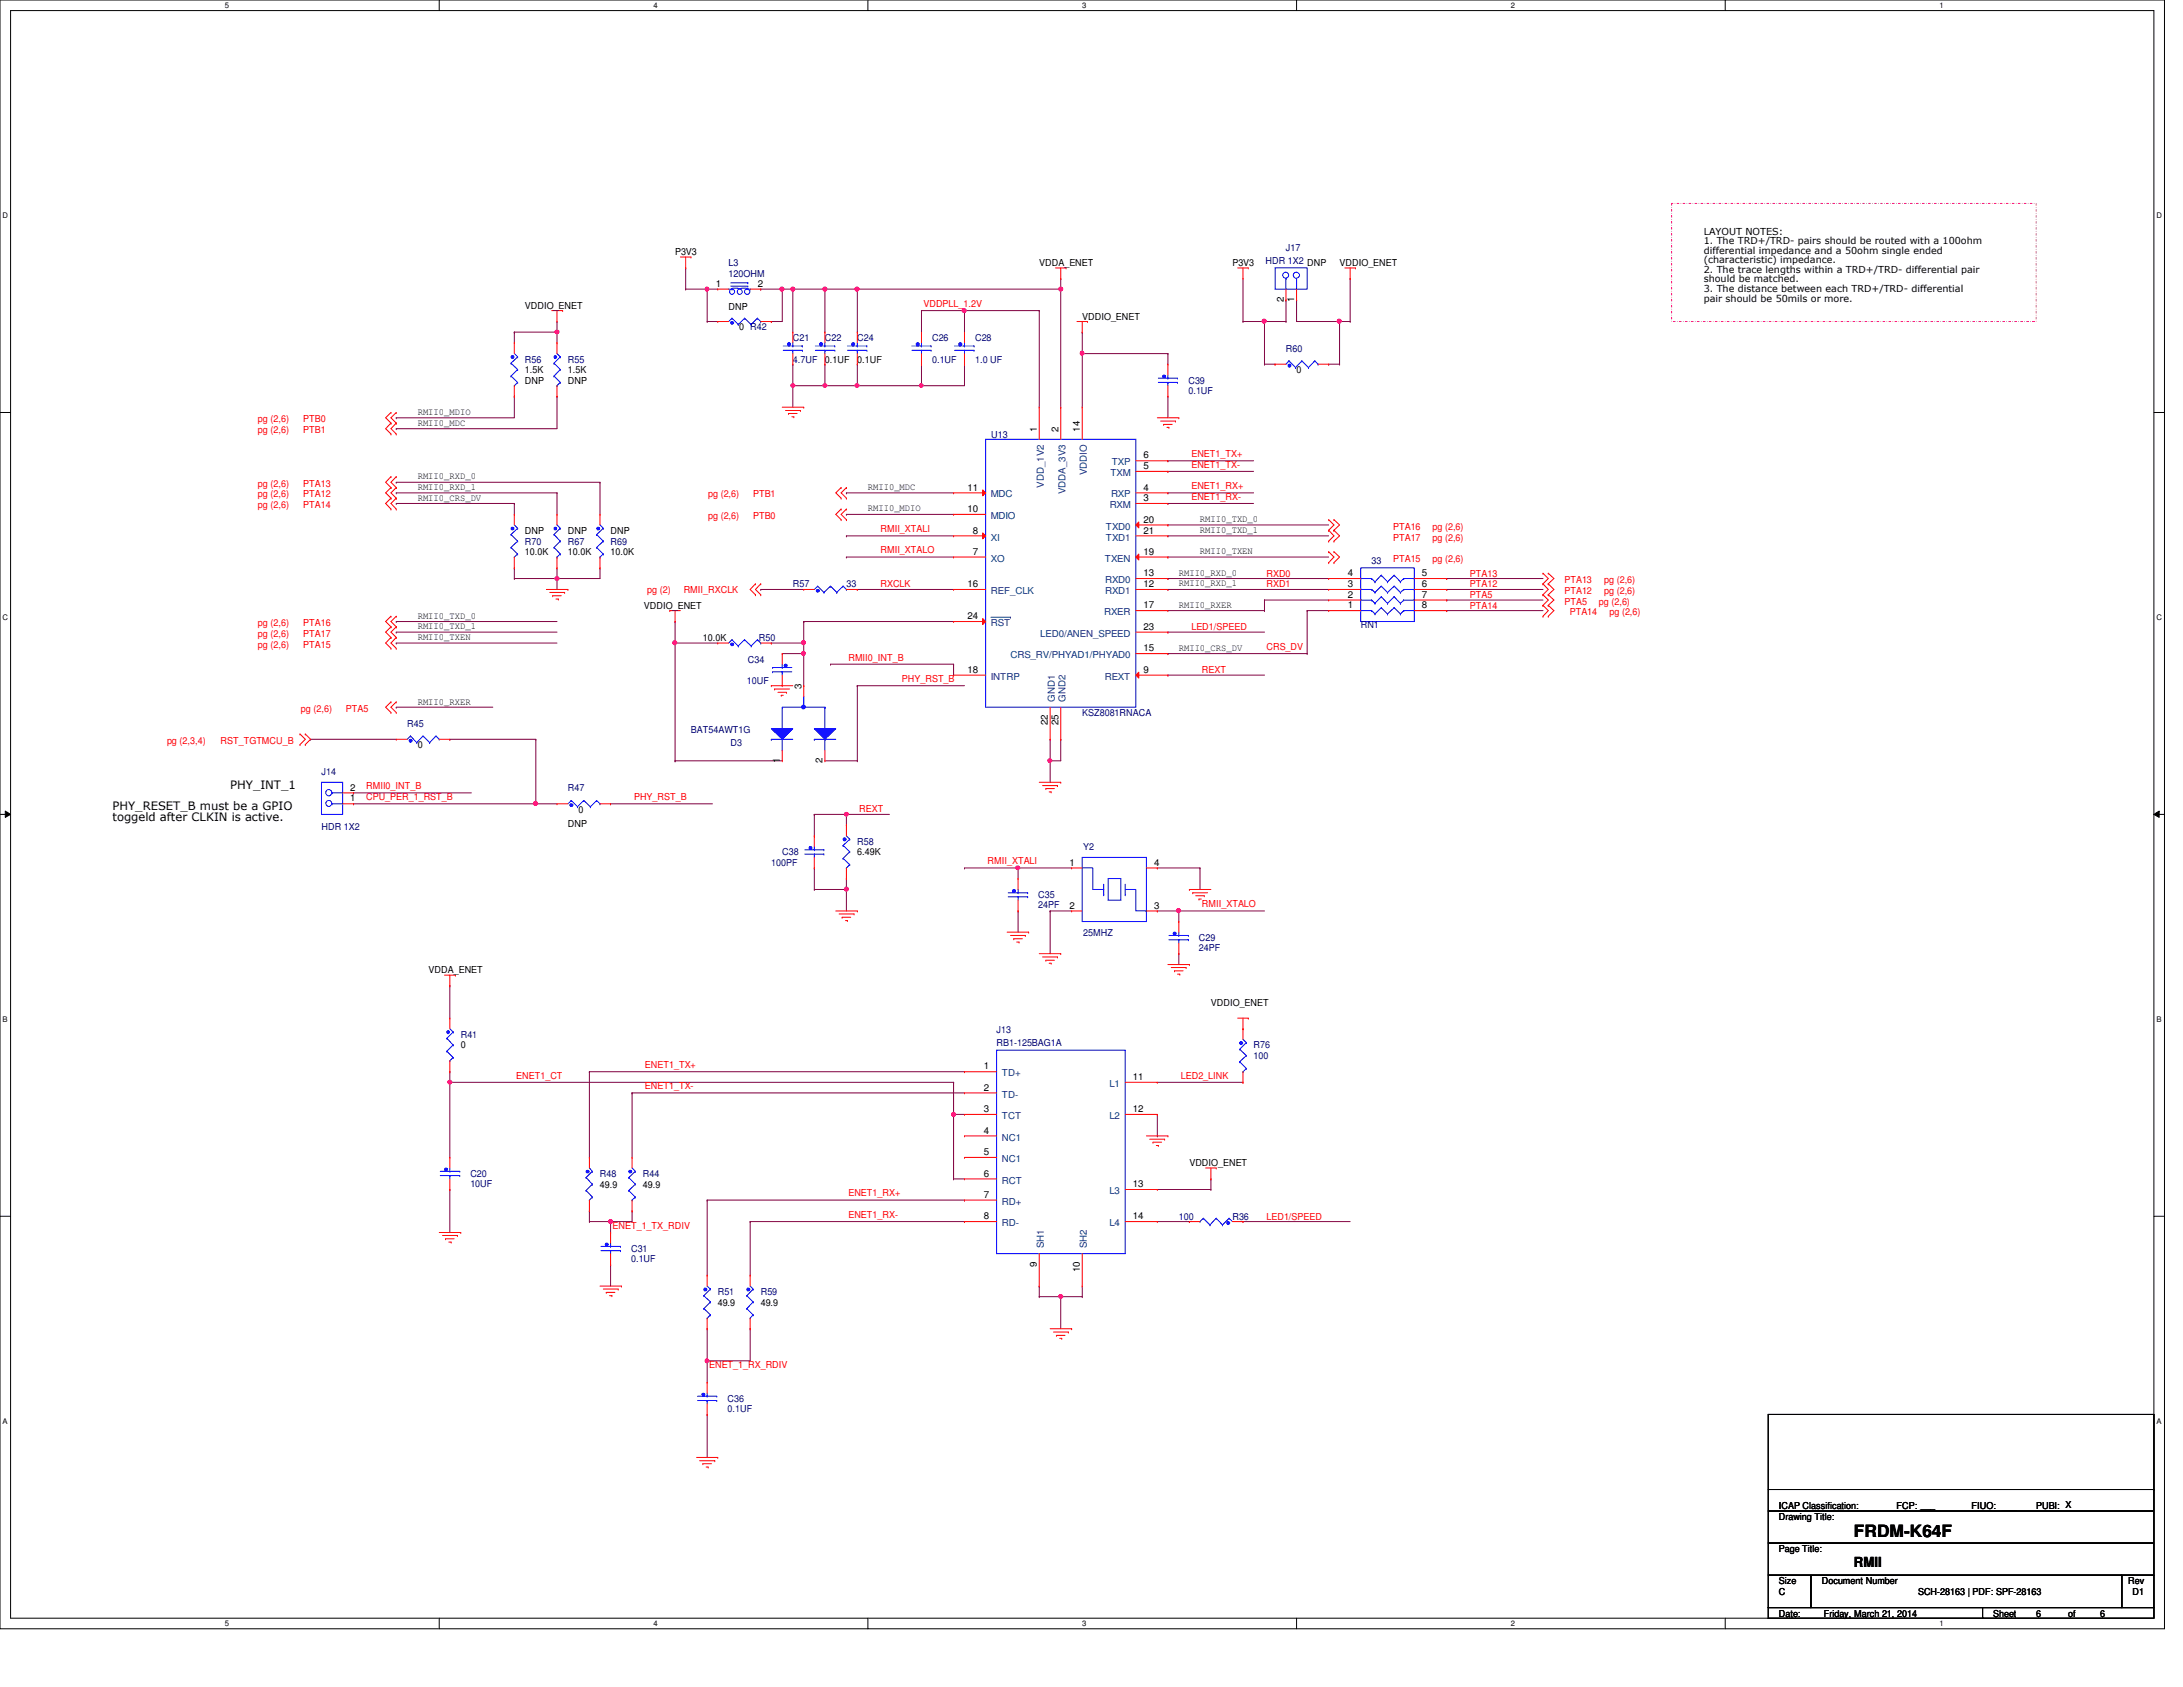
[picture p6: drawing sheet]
<svg xmlns="http://www.w3.org/2000/svg" width="279mm" height="216mm" viewBox="0 0 279 216" stroke-linecap="round" stroke-linejoin="round" font-family="sans-serif">
<defs><g id="words">
<text font-size="2.2" x="237.3" y="196.8">FRDM-K64F</text>
<text font-size="1.8" x="237.3" y="200.5">RMII</text>
<g font-size="1.5">
<text x="29.5" y="100.9">PHY_INT_1</text>
<text x="14.4" y="103.6">PHY_RESET_B must be a GPIO</text>
<text x="14.4" y="105.1">toggeld after CLKIN is active.</text>
</g>
<g font-size="1.2">
<text x="86.4" y="32.7">P3V3</text>
<text x="133" y="34">VDDA_ENET</text>
<text x="157.7" y="34">P3V3</text>
<text x="171.4" y="34">VDDIO_ENET</text>
<text x="218.1" y="30">LAYOUT NOTES:</text>
<text x="218.1" y="31.2">1. The TRD+/TRD- pairs should be routed with a 100ohm</text>
<text x="218.1" y="32.5">differential impedance and a 50ohm single ended</text>
<text x="218.1" y="33.7">(characteristic) impedance.</text>
<text x="218.1" y="34.9">2. The trace lengths within a TRD+/TRD- differential pair</text>
<text x="67.2" y="39.5">VDDIO_ENET</text>
<text x="91.6" y="36.7">1</text>
<text x="93.3" y="39.7">DNP</text>
<text x="97" y="36.7">2</text>
<text x="138.5" y="40.9">VDDIO_ENET</text>
<text x="164.3" y="38.7" transform="rotate(-90 164.3 38.7)">2</text>
<text x="165.7" y="38.7" transform="rotate(-90 165.7 38.7)">1</text>
<text x="218.1" y="36.2">should be matched.</text>
<text x="218.1" y="37.4">3. The distance between each TRD+/TRD- differential</text>
<text x="218.1" y="38.6">pair should be 50mils or more.</text>
<text x="67.2" y="47.8">1.5K</text>
<text x="72.7" y="47.8">1.5K</text>
<text x="94.6" y="42.3">0 R42</text>
<text x="105.6" y="46.4">0.1UF</text>
<text x="109.7" y="46.4">0.1UF</text>
<text x="165.9" y="47.8">0</text>
<text x="53.5" y="53.1">RMII0_MDIO</text>
<text x="67.2" y="49.1">DNP</text>
<text x="72.7" y="49.1">DNP</text>
<text x="53.5" y="54.5">RMII0_MDC</text>
<text x="132.7" y="55.2" transform="rotate(-90 132.7 55.2)">1</text>
<text x="135.5" y="55.2" transform="rotate(-90 135.5 55.2)">2</text>
<text x="138.2" y="55.2" transform="rotate(-90 138.2 55.2)">14</text>
<text x="146.3" y="58.7">6</text>
<text x="53.5" y="62.7">RMII0_RXD_1</text>
<text x="53.5" y="61.3">RMII0_RXD_0</text>
<text x="53.5" y="64.1">RMII0_CRS_DV</text>
<text x="111.1" y="65.4">RMII0_MDIO</text>
<text x="111.1" y="62.7">RMII0_MDC</text>
<text x="123.8" y="65.5">10</text>
<text x="123.8" y="62.8">11</text>
<text x="146.3" y="64.1">3</text>
<text x="146.3" y="62.8">4</text>
<text x="146.3" y="60">5</text>
<text x="67.2" y="71.1">10.0K</text>
<text x="67.2" y="68.3">DNP</text>
<text x="72.7" y="71.1">10.0K</text>
<text x="72.7" y="68.3">DNP</text>
<text x="78.1" y="71.1">10.0K</text>
<text x="78.1" y="68.3">DNP</text>
<text x="124.5" y="71">7</text>
<text x="124.5" y="68.3">8</text>
<text x="146.3" y="71">19</text>
<text x="146.3" y="66.9">20</text>
<text x="146.3" y="68.3">21</text>
<text x="153.6" y="66.8">RMII0_TXD_0</text>
<text x="153.6" y="68.2">RMII0_TXD_1</text>
<text x="153.6" y="71">RMII0_TXEN</text>
<text x="82.4" y="77.9">VDDIO_ENET</text>
<text x="123.8" y="75.1">16</text>
<text x="146.3" y="75.1">12</text>
<text x="146.3" y="73.7">13</text>
<text x="146.3" y="77.9">17</text>
<text x="150.9" y="73.7">RMII0_RXD_0</text>
<text x="150.9" y="75.1">RMII0_RXD_1</text>
<text x="150.9" y="77.8">RMII0_RXER</text>
<text x="172.5" y="77.9">1</text>
<text x="172.5" y="76.5">2</text>
<text x="172.5" y="75.1">3</text>
<text x="172.5" y="73.7">4</text>
<text x="182" y="73.7">5</text>
<text x="182" y="75.1">6</text>
<text x="182" y="76.5">7</text>
<text x="182" y="77.9">8</text>
<text x="53.5" y="79.2">RMII0_TXD_0</text>
<text x="53.5" y="80.6">RMII0_TXD_1</text>
<text x="53.5" y="81.9">RMII0_TXEN</text>
<text x="90" y="82">10.0K</text>
<text x="123.8" y="79.2">24</text>
<text x="146.3" y="83.4">15</text>
<text x="146.3" y="80.6">23</text>
<text x="150.9" y="83.3">RMII0_CRS_DV</text>
<text x="102.6" y="88.2" transform="rotate(-90 102.6 88.2)">3</text>
<text x="123.8" y="86.1">18</text>
<text x="146.3" y="86.1">9</text>
<text x="53.5" y="90.2">RMII0_RXER</text>
<text x="53.5" y="95.8">0</text>
<text x="134.1" y="92.8" transform="rotate(-90 134.1 92.8)">22</text>
<text x="135.5" y="92.8" transform="rotate(-90 135.5 92.8)">25</text>
<text x="44.8" y="101.2">2</text>
<text x="99.8" y="97.7" transform="rotate(-90 99.8 97.7)">1</text>
<text x="105.3" y="97.7" transform="rotate(-90 105.3 97.7)">2</text>
<text x="44.8" y="102.6">1</text>
<text x="72.7" y="105.8">DNP</text>
<text x="74" y="104">0</text>
<text x="109.7" y="109.5">6.49K</text>
<text x="136.9" y="110.8">1</text>
<text x="147.7" y="110.8">4</text>
<text x="136.9" y="116.3">2</text>
<text x="147.7" y="116.3">3</text>
<text x="54.9" y="124.6">VDDA_ENET</text>
<text x="155" y="128.7">VDDIO_ENET</text>
<text x="59" y="134.2">0</text>
<text x="125.9" y="136.9">1</text>
<text x="125.9" y="139.6">2</text>
<text x="125.9" y="142.3">3</text>
<text x="145" y="138.2">11</text>
<text x="145" y="142.3">12</text>
<text x="125.9" y="145.1">4</text>
<text x="125.9" y="147.8">5</text>
<text x="152.2" y="149.3">VDDIO_ENET</text>
<text x="76.8" y="152">49.9</text>
<text x="82.3" y="152">49.9</text>
<text x="125.9" y="150.6">6</text>
<text x="125.9" y="153.3">7</text>
<text x="145" y="151.9">13</text>
<text x="125.9" y="156">8</text>
<text x="145" y="156">14</text>
<text x="91.9" y="167.1">49.9</text>
<text x="97.4" y="167.1">49.9</text>
<text x="132.7" y="162.1" transform="rotate(-90 132.7 162.1)">9</text>
<text x="138.2" y="162.8" transform="rotate(-90 138.2 162.8)">10</text>
<text x="227.7" y="194.5">Drawing Title:</text>
<text x="227.7" y="193.2">ICAP Classification:</text>
<text x="242.7" y="193.2">FCP: ___</text>
<text x="252.3" y="193.2">FIUO: ___</text>
<text x="260.6" y="193.2">PUBI: X</text>
<text x="227.7" y="202.7">Size</text>
<text x="227.7" y="198.6">Page Title:</text>
<text x="233.2" y="202.7">Document Number</text>
<text x="272.4" y="202.7">Rev</text>
<text x="227.7" y="206.9">Date:</text>
<text x="227.7" y="204.1">C</text>
<text x="233.4" y="206.9">Friday, March 21, 2014</text>
<text x="245.5" y="204.1">SCH-28163 | PDF: SPF-28163</text>
<text x="255.1" y="206.9">Sheet</text>
<text x="260.6" y="206.9">6</text>
<text x="264.7" y="206.9">of</text>
<text x="268.8" y="206.9">6</text>
<text x="272.9" y="204.1">D1</text>
</g>
<g font-size="1.2" fill="#000080">
<text x="93.3" y="34">L3</text>
<text x="93.3" y="35.4">120OHM</text>
<text x="162" y="33.8">HDR 1X2 DNP</text>
<text x="164.6" y="32.1">J17</text>
<text x="67.2" y="46.4">R56</text>
<text x="72.7" y="46.4">R55</text>
<text x="101.5" y="43.6">C21</text>
<text x="101.5" y="46.4">4.7UF</text>
<text x="105.6" y="43.6">C22</text>
<text x="109.7" y="43.6">C24</text>
<text x="119.3" y="43.6">C26</text>
<text x="119.3" y="46.4">0.1UF</text>
<text x="124.8" y="43.6">C28</text>
<text x="124.8" y="46.4">1.0 UF</text>
<text x="164.6" y="45">R60</text>
<text x="152.1" y="49.1">C39</text>
<text x="152.1" y="50.4">0.1UF</text>
<text x="126.9" y="56">U13</text>
<text x="67.2" y="69.7">R70</text>
<text x="72.7" y="69.7">R67</text>
<text x="78.1" y="69.7">R69</text>
<text x="101.5" y="75.2">R57</text>
<text x="108.3" y="75.2">33</text>
<text x="175.6" y="72.2">33</text>
<text x="97.1" y="82">R50</text>
<text x="174.2" y="80.4">RN1</text>
<text x="95.6" y="87.5">10UF</text>
<text x="95.7" y="84.8">C34</text>
<text x="52.1" y="93">R45</text>
<text x="88.4" y="93.9">BAT54AWT1G</text>
<text x="93.5" y="95.5">D3</text>
<text x="138.5" y="91.7">KSZ8081RNACA</text>
<text x="41.1" y="99.2">J14</text>
<text x="72.7" y="101.3">R47</text>
<text x="41.1" y="106.2">HDR 1X2</text>
<text x="98.7" y="110.9">100PF</text>
<text x="100.1" y="109.5">C38</text>
<text x="109.7" y="108.1">R58</text>
<text x="138.6" y="108.8">Y2</text>
<text x="132.9" y="115">C35</text>
<text x="132.9" y="116.2">24PF</text>
<text x="138.6" y="119.8">25MHZ</text>
<text x="153.5" y="120.4">C29</text>
<text x="153.5" y="121.7">24PF</text>
<text x="59" y="132.8">R41</text>
<text x="127.6" y="132.2">J13</text>
<text x="127.6" y="133.9">RB1-125BAG1A</text>
<text x="160.4" y="134.2">R76</text>
<text x="160.4" y="135.6">100</text>
<text x="60.2" y="150.6">C20</text>
<text x="60.2" y="151.8">10UF</text>
<text x="76.8" y="150.6">R48</text>
<text x="82.3" y="150.6">R44</text>
<text x="80.8" y="160.2">C31</text>
<text x="80.8" y="161.5">0.1UF</text>
<text x="150.9" y="156.1">100</text>
<text x="157.7" y="156.1">R36</text>
<text x="91.9" y="165.7">R51</text>
<text x="97.4" y="165.7">R59</text>
<text x="93.1" y="179.5">C36</text>
<text x="93.1" y="180.7">0.1UF</text>
</g>
<g font-size="1.2" fill="#f00">
<text x="118.2" y="39.3">VDDPLL_1.2V</text>
<text x="33" y="55.5">pg (2,6)</text>
<text x="33" y="54.1">pg (2,6)</text>
<text x="38.8" y="55.5">PTB1</text>
<text x="38.8" y="54.1">PTB0</text>
<text x="152.5" y="58.5">ENET1_TX+</text>
<text x="152.5" y="59.9">ENET1_TX-</text>
<text x="33" y="62.3">pg (2,6)</text>
<text x="33" y="63.7">pg (2,6)</text>
<text x="33" y="65">pg (2,6)</text>
<text x="38.8" y="62.3">PTA13</text>
<text x="38.8" y="63.7">PTA12</text>
<text x="38.8" y="65">PTA14</text>
<text x="90.6" y="63.7">pg (2,6)</text>
<text x="96.4" y="63.7">PTB1</text>
<text x="152.5" y="62.6">ENET1_RX+</text>
<text x="152.5" y="64">ENET1_RX-</text>
<text x="90.6" y="66.4">pg (2,6)</text>
<text x="96.4" y="66.4">PTB0</text>
<text x="112.7" y="70.8">RMII_XTALO</text>
<text x="112.7" y="68.1">RMII_XTALI</text>
<text x="178.3" y="71.9">PTA15</text>
<text x="178.3" y="67.8">PTA16</text>
<text x="178.3" y="69.2">PTA17</text>
<text x="183.3" y="71.9">pg (2,6)</text>
<text x="183.3" y="67.8">pg (2,6)</text>
<text x="183.3" y="69.2">pg (2,6)</text>
<text x="82.8" y="75.9">pg (2)</text>
<text x="87.5" y="75.9">RMII_RXCLK</text>
<text x="112.7" y="75.2">RXCLK</text>
<text x="162.1" y="75.2">RXD1</text>
<text x="162.1" y="73.8">RXD0</text>
<text x="188.1" y="73.8">PTA13</text>
<text x="188.1" y="75.2">PTA12</text>
<text x="188.1" y="77.9">PTA14</text>
<text x="188.1" y="76.5">PTA5</text>
<text x="200.2" y="74.6">PTA13</text>
<text x="200.2" y="76">PTA12</text>
<text x="200.2" y="77.4">PTA5</text>
<text x="204.6" y="77.4">pg (2,6)</text>
<text x="205.3" y="74.6">pg (2,6)</text>
<text x="205.3" y="76">pg (2,6)</text>
<text x="33" y="82.9">pg (2,6)</text>
<text x="33" y="80.1">pg (2,6)</text>
<text x="33" y="81.5">pg (2,6)</text>
<text x="38.8" y="82.9">PTA15</text>
<text x="38.8" y="80.1">PTA16</text>
<text x="38.8" y="81.5">PTA17</text>
<text x="152.5" y="80.6">LED1/SPEED</text>
<text x="162.1" y="83.2">CRS_DV</text>
<text x="200.9" y="78.7">PTA14</text>
<text x="206" y="78.7">pg (2,6)</text>
<text x="108.6" y="84.5">RMII0_INT_B</text>
<text x="115.4" y="87.3">PHY_RST_B</text>
<text x="153.8" y="86.1">REXT</text>
<text x="21.4" y="95.2">pg (2,3,4)</text>
<text x="28.2" y="95.2">RST_TGTMCU_B</text>
<text x="38.5" y="91.1">pg (2,6)</text>
<text x="44.3" y="91.1">PTA5</text>
<text x="46.9" y="101">RMII0_INT_B</text>
<text x="46.9" y="102.4">CPU_PER_1_RST_B</text>
<text x="81.2" y="102.4">PHY_RST_B</text>
<text x="110" y="104">REXT</text>
<text x="126.4" y="110.6">RMII_XTALI</text>
<text x="153.8" y="116.1">RMII_XTALO</text>
<text x="82.5" y="136.7">ENET1_TX+</text>
<text x="66.1" y="138">ENET1_CT</text>
<text x="82.5" y="139.4">ENET1_TX-</text>
<text x="151.1" y="138">LED2_LINK</text>
<text x="108.6" y="153.1">ENET1_RX+</text>
<text x="108.6" y="155.9">ENET1_RX-</text>
<text x="78.4" y="157.3">ENET_1_TX_RDIV</text>
<text x="162.1" y="156.1">LED1/SPEED</text>
<text x="90.8" y="175.1">ENET_1_RX_RDIV</text>
</g>
<g font-size="1.2" fill="#004080">
<text x="142.3" y="59.6">TXP</text>
<text x="126.8" y="63.7">MDC</text>
<text x="133.6" y="62.4" transform="rotate(-90 133.6 62.4)">VDD_1V2</text>
<text x="136.4" y="63.2" transform="rotate(-90 136.4 63.2)">VDDA_3V3</text>
<text x="139.1" y="60.8" transform="rotate(-90 139.1 60.8)">VDDIO</text>
<text x="142" y="65">RXM</text>
<text x="142.1" y="60.9">TXM</text>
<text x="142.2" y="63.7">RXP</text>
<text x="126.8" y="71.9">XO</text>
<text x="126.8" y="69.2">XI</text>
<text x="126.8" y="66.4">MDIO</text>
<text x="141.4" y="71.9">TXEN</text>
<text x="141.5" y="67.8">TXD0</text>
<text x="141.5" y="69.2">TXD1</text>
<text x="126.8" y="76">REF_CLK</text>
<text x="141.4" y="76">RXD1</text>
<text x="141.4" y="74.6">RXD0</text>
<text x="126.8" y="80.1">RST</text>
<text x="133.1" y="81.5">LED0/ANEN_SPEED</text>
<text x="141.3" y="78.7">RXER</text>
<text x="126.8" y="87">INTRP</text>
<text x="129.3" y="84.2">CRS_RV/PHYAD1/PHYAD0</text>
<text x="135" y="89.8" transform="rotate(-90 135 89.8)">GND1</text>
<text x="136.4" y="89.8" transform="rotate(-90 136.4 89.8)">GND2</text>
<text x="141.4" y="87">REXT</text>
<text x="128.2" y="137.8">TD+</text>
<text x="128.2" y="140.5">TD-</text>
<text x="128.2" y="143.2">TCT</text>
<text x="142" y="139.1">L1</text>
<text x="142" y="143.2">L2</text>
<text x="128.2" y="146">NC1</text>
<text x="128.2" y="148.7">NC1</text>
<text x="128.2" y="151.5">RCT</text>
<text x="128.2" y="154.2">RD+</text>
<text x="142" y="152.8">L3</text>
<text x="128.2" y="156.9">RD-</text>
<text x="133.6" y="159.8" transform="rotate(-90 133.6 159.8)">SH1</text>
<text x="139.1" y="159.8" transform="rotate(-90 139.1 159.8)">SH2</text>
<text x="142" y="156.9">L4</text>
</g>
<g font-size="1">
<text x="28.8" y="1">5</text>
<text x="83.7" y="1">4</text>
<text x="138.5" y="1">3</text>
<text x="193.4" y="1">2</text>
<text x="248.2" y="1">1</text>
<text x=".3" y="27.9">D</text>
<text x="276" y="27.9">D</text>
<text x=".3" y="79.4">C</text>
<text x="276" y="79.4">C</text>
<text x=".3" y="130.8">B</text>
<text x="276" y="130.8">B</text>
<text x=".3" y="182.2">A</text>
<text x="276" y="182.2">A</text>
<text x="28.8" y="208.1">5</text>
<text x="83.7" y="208.1">4</text>
<text x="138.5" y="208.1">3</text>
<text x="193.4" y="208.1">2</text>
<text x="248.2" y="208.1">1</text>
</g>
</g></defs>
<path d="M0 0h277v208.4h-277zM1.4 1.4h274.3v205.7h-274.3z" fill="none" stroke="#000" stroke-width=".13"/>
<g fill="#fff">
<path d="M28.8 .1h.5v1.1h-.5z"/>
<path d="M28.8 207.2h.5v1.1h-.5z"/>
</g>
<path d="M56.2 0v1.4M56.2 207.1v1.3" fill="none" stroke="#000" stroke-width=".13"/>
<g fill="#fff">
<path d="M83.7 .1h.5v1.1h-.5z"/>
<path d="M83.7 207.2h.5v1.1h-.5z"/>
</g>
<path d="M111.1 0v1.4M111.1 207.1v1.3" fill="none" stroke="#000" stroke-width=".13"/>
<g fill="#fff">
<path d="M138.5 .1h.6v1.1h-.6z"/>
<path d="M138.5 207.2h.6v1.1h-.6z"/>
</g>
<path d="M165.9 0v1.4M165.9 207.1v1.3" fill="none" stroke="#000" stroke-width=".13"/>
<g fill="#fff">
<path d="M193.4 .1h.5v1.1h-.5z"/>
<path d="M193.4 207.2h.5v1.1h-.5z"/>
</g>
<path d="M220.8 0v1.4M220.8 207.1v1.3" fill="none" stroke="#000" stroke-width=".13"/>
<g fill="#fff">
<path d="M248.2 .1h.6v1.1h-.6z"/>
<path d="M248.2 207.2h.6v1.1h-.6z"/>
<path d="M.3 27.1h.8v1.1h-.8z"/>
<path d="M276 27.1h.7v1.1h-.7z"/>
<path d="M.3 78.5h.8v1.1h-.8z"/>
<path d="M276 78.5h.7v1.1h-.7z"/>
</g>
<path d="M0 52.8h1.4M275.7 52.8h1.3" fill="none" stroke="#000" stroke-width=".13"/>
<g fill="#fff">
<path d="M.3 129.9h.7v1.1h-.7z"/>
<path d="M276 129.9h.6v1.1h-.6z"/>
</g>
<path d="M0 104.2h1.4M.7 103.8l.7 .4-.7 .4zM275.7 104.2l.7-.4v.8zM275.7 104.2h1.3" fill="none" stroke="#000" stroke-width=".13"/>
<path d="M.7 103.8l.7 .4-.7 .4zM275.7 104.2l.7-.4v.8z" fill="#000"/>
<g fill="#fff">
<path d="M.3 181.4h.7v1.1h-.7z"/>
<path d="M276 181.4h.6v1.1h-.6z"/>
</g>
<path d="M0 155.7h1.4M275.7 155.7h1.3" fill="none" stroke="#000" stroke-width=".13"/>
<path d="M214 26h46.6v15.1h-46.6z" fill="none" stroke="#f0f" stroke-width=".13" stroke-dasharray=".3 .3 0 .3"/>
<path d="M97.4 37h.1M97.4 37h2.7M101.5 37h.1M101.5 37h4.1M135.8 37h.1M135.8 37v15.1" fill="none" stroke="#800040" stroke-width=".13"/>
<circle cx="105.6" cy="37" r=".26" fill="#f0f"/>
<circle cx="105.6" cy="37" r=".26" fill="none" stroke="#f0f" stroke-width=".13"/>
<circle cx="101.5" cy="37" r=".26" fill="#f0f"/>
<circle cx="101.5" cy="37" r=".26" fill="none" stroke="#f0f" stroke-width=".13"/>
<path d="M105.6 37h.1M105.6 37v5.5M105.6 37h30.2M109.7 37h.1M109.7 37v5.5" fill="none" stroke="#800040" stroke-width=".13"/>
<circle cx="135.8" cy="37" r=".26" fill="#f0f"/>
<circle cx="135.8" cy="37" r=".26" fill="none" stroke="#f0f" stroke-width=".13"/>
<circle cx="109.7" cy="37" r=".26" fill="#f0f"/>
<circle cx="109.7" cy="37" r=".26" fill="none" stroke="#f0f" stroke-width=".13"/>
<path d="M135.8 35.6h.1M135.8 35.6v1.4M101.5 46.6h.1M101.5 46.6v2.8M105.6 49.4h.1M105.6 49.4h12.3M109.7 49.4h.1" fill="none" stroke="#800040" stroke-width=".13"/>
<circle cx="109.7" cy="49.3" r=".25" fill="#f0f"/>
<circle cx="109.7" cy="49.3" r=".25" fill="none" stroke="#f0f" stroke-width=".13"/>
<path d="M117.9 49.4h.1M117.9 49.4h5.5" fill="none" stroke="#800040" stroke-width=".13"/>
<path d="M117.7 49.2h.4l.1 .1-.1 .2-.2 .1-.2-.1z" fill-rule="evenodd" fill="#f0f"/>
<path d="M117.7 49.2h.4l.1 .1-.1 .2-.2 .1-.2-.1z" fill="none" stroke="#f0f" stroke-width=".13"/>
<g fill="none" stroke="#800040" stroke-width=".13">
<path d="M133 39.8h.1M133 39.8v12.3M50.7 90.5h.1M50.7 90.5h12.4M57.6 152.2h.1M57.6 152.2v5.5M75.4 155h.1M75.4 156.3h.1M75.4 155v1.3M75.4 156.3h2.7M78.1 156.3h.1M78.1 156.3v1.4"/>
<path d="M80.9 155h.1M80.9 155v1.3"/>
</g>
<circle cx="78.1" cy="156.3" r=".26" fill="#f0f"/>
<circle cx="78.1" cy="156.3" r=".26" fill="none" stroke="#f0f" stroke-width=".13"/>
<path d="M65.8 72.7h.1M65.8 74h.1M65.8 72.7v1.3M71.3 72.7h.1M71.3 72.7v1.3h-5.5M76.8 72.7h.1M76.8 72.7v1.3" fill="none" stroke="#800040" stroke-width=".13"/>
<circle cx="71.3" cy="74" r=".26" fill="#f0f"/>
<circle cx="71.3" cy="74" r=".26" fill="none" stroke="#f0f" stroke-width=".13"/>
<path d="M117.9 39.8h.1M117.9 39.8h5.5M71.3 74h.1M71.3 74v1.4M57.6 126.2h.1M57.6 126.2v4.1" fill="none" stroke="#800040" stroke-width=".13"/>
<circle cx="123.4" cy="39.8" r=".26" fill="#f0f"/>
<circle cx="123.4" cy="39.8" r=".26" fill="none" stroke="#f0f" stroke-width=".13"/>
<g fill="none" stroke="#800040" stroke-width=".13">
<path d="M123.4 39.8h.1M123.4 39.8v2.7M65.8 42.5h.1M65.8 42.5v1.4M71.3 42.5h.1M71.3 42.5v1.4M101.5 49.4h.1M101.5 49.4v2.7M105.6 46.6h.1M105.6 46.6v2.8h-4.1M109.7 46.6h.1M109.7 46.6v2.8"/>
<path d="M117.9 46.6h.1M117.9 46.6v2.8M123.4 46.6h.1M123.4 46.6v2.8M50.7 64.4h.1M50.7 79.5h.1M50.7 64.4h15.1M50.7 79.5h20.6M65.8 64.4h.1M65.8 64.4v1.4M50.7 82.3h.1M50.7 80.9h.1"/>
<path d="M50.7 82.3h20.6M50.7 80.9h20.6M45.3 102.9h.1M45.3 102.9h23.3M78.1 102.9h.1M78.1 102.9h13.1M78.1 161.8h.1M78.1 161.8v2.8"/>
</g>
<circle cx="105.6" cy="49.3" r=".25" fill="#f0f"/>
<circle cx="105.6" cy="49.3" r=".25" fill="none" stroke="#f0f" stroke-width=".13"/>
<circle cx="101.5" cy="49.3" r=".25" fill="#f0f"/>
<circle cx="101.5" cy="49.3" r=".25" fill="none" stroke="#f0f" stroke-width=".13"/>
<g fill="none" stroke="#800040" stroke-width=".13">
<path d="M87.8 34.3h.1M87.8 37h.1M87.8 34.3v2.7M87.8 37h2.7M50.7 54.9h.1M50.7 54.9h20.6M65.8 50.7h.1M65.8 42.5h.1M65.8 50.7v2.8M65.8 42.5h5.5M50.7 63.1h.1M50.7 63.1h20.6"/>
<path d="M71.3 63.1h.1M71.3 63.1v2.7"/>
</g>
<circle cx="71.3" cy="42.5" r=".25" fill="#f0f"/>
<circle cx="71.3" cy="42.5" r=".25" fill="none" stroke="#f0f" stroke-width=".13"/>
<g fill="none" stroke="#800040" stroke-width=".13">
<path d="M117.9 39.8h.1M117.9 39.8v2.7M50.7 53.5h.1M50.7 53.5h15.1M71.3 50.7h.1M71.3 41.1h.1M71.3 41.1v1.4M71.3 50.7v4.2M50.7 61.7h.1M50.7 61.7h26.1M76.8 61.7h.1M76.8 61.7v4.1"/>
<path d="M68.6 102.9h.1M68.6 102.9h2.7"/>
</g>
<circle cx="68.5" cy="102.8" r=".26" fill="#f0f"/>
<circle cx="68.5" cy="102.8" r=".26" fill="none" stroke="#f0f" stroke-width=".13"/>
<path d="M104.2 104.2h.1M104.2 113.8h.1M104.2 104.2v2.8M104.2 113.8h4.1M108.3 113.8h.1M108.3 113.8v2.8" fill="none" stroke="#800040" stroke-width=".13"/>
<circle cx="108.3" cy="113.8" r=".26" fill="#f0f"/>
<circle cx="108.3" cy="113.8" r=".26" fill="none" stroke="#f0f" stroke-width=".13"/>
<path d="M104.2 111.1h.1M104.2 104.2h.1M104.2 111.1v2.7M104.2 104.2h4.1M108.3 112.4h.1M108.3 104.2h.1M108.3 104.2v1.4M108.3 112.4v1.4" fill="none" stroke="#800040" stroke-width=".13"/>
<circle cx="108.3" cy="104.2" r=".25" fill="#f0f"/>
<circle cx="108.3" cy="104.2" r=".25" fill="none" stroke="#f0f" stroke-width=".13"/>
<g fill="none" stroke="#800040" stroke-width=".13">
<path d="M90.5 37h.1M90.5 37h1.4M100.1 37h.1M100.1 37h1.4M90.5 41.1h.1M90.5 41.1h1.4M98.7 41.1h.1M98.7 41.1h1.4M71.3 74h.1M71.3 74h5.5M108.3 65.8h.1M108.3 63.1h.1"/>
<path d="M108.3 65.8h13.7M108.3 63.1h13.7M39.8 94.6h.1M39.8 94.6h10.9M57.6 94.6h.1M57.6 94.6h11M68.6 94.6h.1M68.6 94.6v8.3M149.5 86.4h.1M149.5 86.4h12.3M108.3 104.2h.1M108.3 104.2h5.5"/>
<path d="M57.6 137.2h.1M57.6 137.2v1.3h64.4M122 138.5h.1M78.1 156.3h.1M78.1 156.3h2.8"/>
</g>
<circle cx="57.6" cy="138.5" r=".25" fill="#f0f"/>
<circle cx="57.6" cy="138.5" r=".25" fill="none" stroke="#f0f" stroke-width=".13"/>
<path d="M57.6 138.5h.1M57.6 138.5v9.6M75.4 137.2h.1M75.4 137.2v10.9M75.4 137.2h48M80.9 139.9h.1M80.9 139.9v8.2M80.9 139.9h42.5M133 164.6h.1M133 165.9h.1M133 164.6v1.3M133 165.9h2.8" fill="none" stroke="#800040" stroke-width=".13"/>
<circle cx="135.8" cy="165.9" r=".25" fill="#f0f"/>
<circle cx="135.8" cy="165.9" r=".25" fill="none" stroke="#f0f" stroke-width=".13"/>
<g fill="none" stroke="#800040" stroke-width=".13">
<path d="M90.5 153.6h.1M90.5 153.6h32.9M90.5 153.6v9.6M96 156.3h.1M96 156.3h27.4M96 156.3v6.9M123.4 153.6h.1M123.4 156.3h.1M90.5 170.1h.1M90.5 170.1v4.1M96 170.1h.1M96 170.1v4.1"/>
<path d="M135.8 165.9h.1M135.8 165.9v4.2"/>
</g>
<path d="M90.3 174l.2-.1 .2 .1-.1 .3-.1 .1-.2-.1z" fill-rule="evenodd" fill="#f0f"/>
<path d="M90.3 174l.2-.1 .2 .1-.1 .3-.1 .1-.2-.1z" fill="none" stroke="#f0f" stroke-width=".13"/>
<path d="M138.5 42.5h.1M138.5 45.3h.1M138.5 42.5v9.6M138.5 45.3h11M149.5 50.7h.1M149.5 50.7v2.8M90.5 174.2h.1M90.5 174.2v2.7M90.5 174.2h5.5M90.5 181h.1M90.5 181v5.5" fill="none" stroke="#800040" stroke-width=".13"/>
<path d="M138.3 45h.2l.2 .1-.1 .3-.1 .1-.2-.1z" fill-rule="evenodd" fill="#f0f"/>
<path d="M138.3 45h.2l.2 .1-.1 .3-.1 .1-.2-.1z" fill="none" stroke="#f0f" stroke-width=".13"/>
<path d="M149.5 59h.1M149.5 59h10.9M149.5 60.3h.1M149.5 63.1h.1M149.5 64.4h.1M149.5 60.3h10.9M149.5 63.1h10.9M149.5 64.4h10.9M134.4 94.6h.1M134.4 94.6v2.8" fill="none" stroke="#800040" stroke-width=".13"/>
<circle cx="134.4" cy="97.3" r=".25" fill="#f0f"/>
<circle cx="134.4" cy="97.3" r=".25" fill="none" stroke="#f0f" stroke-width=".13"/>
<g fill="none" stroke="#800040" stroke-width=".13">
<path d="M86.4 79.5h.1M86.4 79.5v2.8M97.4 75.4h.1M97.4 75.4h5.5M102.9 79.5h.1M102.9 79.5h19.1M108.3 71.3h.1M108.3 68.6h.1M108.3 71.3h13.7M108.3 68.6h13.7M109.7 75.4h.1M109.7 75.4h12.3"/>
<path d="M149.5 71.3h.1M149.5 67.2h.1M149.5 68.6h.1M149.5 75.4h.1M149.5 74h.1M149.5 71.3h20.6M149.5 68.6h20.6M149.5 67.2h20.6M149.5 75.4h20.6M149.5 74h20.6M185.2 74h.1M185.2 75.4h.1"/>
<path d="M185.2 78.1h.1M185.2 76.8h.1M185.2 75.4h12.3M185.2 74h12.3M185.2 78.1h12.3M185.2 76.8h12.3M86.4 82.3h.1M86.4 82.3h5.5M106.3 85h.1M106.3 85h15.7M134.4 97.4h.1M134.4 97.4v2.7"/>
<path d="M135.8 94.6h.1M135.8 94.6v2.8h-1.4M149.5 80.9h.1M149.5 83.7h.1M149.5 80.9h12.3M149.5 83.7h17.8M45.3 101.5h.1M45.3 101.5h15"/>
</g>
<circle cx="86.4" cy="82.3" r=".26" fill="#f0f"/>
<circle cx="86.4" cy="82.3" r=".26" fill="none" stroke="#f0f" stroke-width=".13"/>
<path d="M90.5 37h.1M90.5 37v4.1M101.5 37h.1M101.5 37v5.5M149.5 45.3h.1M149.5 45.3v1.3M102.9 79.5h.1M102.9 79.5v2.8h-4.2M86.4 97.4h.1M86.4 82.3v15.1M98.7 82.3h.1" fill="none" stroke="#800040" stroke-width=".13"/>
<path d="M90.3 36.8l.2-.1 .2 .2-.1 .3-.1 .1-.2-.1z" fill-rule="evenodd" fill="#f0f"/>
<path d="M90.3 36.8l.2-.1 .2 .2-.1 .3-.1 .1-.2-.1z" fill="none" stroke="#f0f" stroke-width=".13"/>
<path d="M100.1 37h.1M100.1 37v4.1" fill="none" stroke="#800040" stroke-width=".13"/>
<circle cx="100.1" cy="37" r=".26" fill="#f0f"/>
<circle cx="100.1" cy="37" r=".26" fill="none" stroke="#f0f" stroke-width=".13"/>
<path d="M123.4 39.8h.1M123.4 39.8h9.6M159.1 35.6v5.5M159.1 41.1h.1M159.1 41.1h2.7M161.8 41.1h.1" fill="none" stroke="#800040" stroke-width=".13"/>
<circle cx="161.8" cy="41.1" r=".26" fill="#f0f"/>
<circle cx="161.8" cy="41.1" r=".26" fill="none" stroke="#f0f" stroke-width=".13"/>
<g fill="none" stroke="#800040" stroke-width=".13">
<path d="M164.6 38.4h.1M164.6 38.4v2.7M165.9 38.4h.1M165.9 38.4v2.7h5.5M172.8 35.6h.1M172.8 35.6v5.5M161.8 46.6h.1M161.8 46.6h1.4M163.2 46.6h.1M164.6 41.1h.1M164.6 41.1h-2.8v5.5M170.1 46.6h.1"/>
<path d="M170.1 46.6h1.3M171.4 41.1h.1M171.4 46.6h.1M171.4 41.1v5.5"/>
</g>
<circle cx="171.4" cy="41.1" r=".26" fill="#f0f"/>
<circle cx="171.4" cy="41.1" r=".26" fill="none" stroke="#f0f" stroke-width=".13"/>
<g fill="none" stroke="#800040" stroke-width=".13">
<path d="M171.4 41.1h1.4M172.8 41.1h.1M123.4 111.1h.1M123.4 111.1h13.8M130.3 111.1h.1M130.3 116.6h.1M130.3 111.1v1.3M130.3 116.6v2.7M134.4 116.6h.1M134.4 116.6v5.4M134.4 116.6h2.8M148.1 111.1h.1"/>
<path d="M148.1 116.6h.1M148.1 116.6h2.8M148.1 111.1h5.5M150.9 116.6h.1M150.9 116.6v1.3M153.6 111.1h.1M153.6 111.1v2.7M150.9 122h.1M150.9 122v1.4"/>
</g>
<circle cx="130.3" cy="111" r=".25" fill="#f0f"/>
<circle cx="130.3" cy="111" r=".25" fill="none" stroke="#f0f" stroke-width=".13"/>
<path d="M150.9 116.6h.1M150.9 116.6h10.9" fill="none" stroke="#800040" stroke-width=".13"/>
<circle cx="150.8" cy="116.5" r=".26" fill="#f0f"/>
<circle cx="150.8" cy="116.5" r=".26" fill="none" stroke="#f0f" stroke-width=".13"/>
<g fill="none" stroke="#800040" stroke-width=".13">
<path d="M149.5 78.1h12.3M161.8 76.8h.1M161.8 78.1h.1M161.8 76.8h8.3M161.8 76.8v1.3M167.3 78.1h.1M167.3 78.1h2.8M167.3 78.1v5.6M102.9 83.7h.1M102.9 82.3v1.4M167.3 83.7h.1M148.1 138.5h11"/>
<path d="M159.1 138.5h.1M148.1 145.4h.1M148.1 156.3h4.1M148.1 142.6v2.8M148.1 152.2h6.9M152.2 156.3h.1M155 152.2h.1M155 150.9h.1M155 150.9v1.3M159.1 156.3h.1M159.1 156.3h13.7M135.8 165.9h.1"/>
<path d="M135.8 165.9h2.7M138.5 165.9h.1M138.5 164.6v1.3"/>
</g>
<circle cx="102.8" cy="82.3" r=".26" fill="#f0f"/>
<circle cx="102.8" cy="82.3" r=".26" fill="none" stroke="#f0f" stroke-width=".13"/>
<path d="M86.4 97.4h.1M86.4 97.4h13.7M100.1 83.7h2.8M102.9 83.7h.1M102.9 87.8h.1M102.9 83.7v4.1M105.6 97.4h4.1M109.7 97.4h.1M109.7 87.8h.1M109.7 87.8v9.6M109.7 87.8h13.7" fill="none" stroke="#800040" stroke-width=".13"/>
<circle cx="102.8" cy="83.6" r=".25" fill="#f0f"/>
<circle cx="102.8" cy="83.6" r=".25" fill="none" stroke="#f0f" stroke-width=".13"/>
<path d="M122 85h.1M122 85v1.4M122 138.5h.1M122 138.5v12.4M122 142.6h.1" fill="none" stroke="#800040" stroke-width=".13"/>
<circle cx="122" cy="142.6" r=".26" fill="#f0f"/>
<circle cx="122" cy="142.6" r=".26" fill="none" stroke="#f0f" stroke-width=".13"/>
<path d="M122 150.9h.1M122 142.6h.1M122 150.9h1.4M122 142.6h1.4" fill="none" stroke="#800040" stroke-width=".13"/>
<g fill="none" stroke="#f00" stroke-width=".13">
<path d="M70.6 39.8h1.4M71.3 39.8v1.3M72 39.8h.1M87.1 32.9h1.3M87.8 34.3h.1M87.8 32.9v1.4M88.4 32.9h.1M135.1 34.3h1.3M135.8 35.6h.1M135.8 34.3v1.3M136.4 34.3h.1M158.4 34.3h1.4"/>
<path d="M159.1 35.6h.1M159.1 34.3v1.3M159.8 34.3h.1M172.1 34.3h1.4M172.8 35.6h.1M172.8 34.3v1.3M173.5 34.3h.1M50 54.1h.1M50 55.5h.1M50 52.8h.1M50 54.1l-.6 .8 .6 .6M50 52.8l-.6 .7 .6 .6"/>
<path d="M50.7 54.1h.1M50.7 55.5h.1M50.7 52.8h.1M50.7 54.1l-.7 .8 .7 .6M50.7 52.8l-.7 .7 .7 .6M71.3 41.1h.1M100.1 52.1h2.8M100.5 52.5h1.9M100.9 52.9h.1M100.9 52.9h1.1M101.3 53.3h.3M101.6 53.3h.1"/>
<path d="M102.4 52.5h.1M102.9 52.1h.1M137.8 41.1h1.4M138.5 42.5h.1M138.5 41.1v1.4M139.2 41.1h.1M148.1 53.5h2.8M148.5 53.9h2M148.9 54.3h.1M148.9 54.3h1.1M149.4 54.7h.2M149.6 54.7h.1"/>
<path d="M150.5 53.9h.1M150.9 53.5h.1M50 61h.1M50 62.4h.1M50 63.8h.1M50 78.9h.1M50 65.2h.1M50 61l-.6 .7 .6 .7M50 62.4l-.6 .7 .6 .7M50 78.9l-.6 .6 .6 .7M50 63.8l-.6 .6 .6 .8M50.7 61h.1"/>
<path d="M50.7 62.4h.1M50.7 63.8h.1M50.7 78.9h.1M50.7 65.2h.1M50.7 61l-.7 .7 .7 .7M50.7 62.4l-.7 .7 .7 .7M50.7 78.9l-.7 .6 .7 .7M50.7 63.8l-.7 .6 .7 .8M69.9 75.4h2.8M70.4 75.8h1.9M70.7 76.2h.1M70.7 76.2h1.1"/>
<path d="M71.2 76.7h.3M71.5 76.7h.1M72.3 75.8h.1M72.7 75.4h.1M85.7 78.1h.1M85.7 78.1h1.4M86.4 79.5h.1M86.4 78.1v1.4M96.7 76.1h.1M96.7 74.7h.1M96.7 74.7l-.7 .7 .7 .7M97.4 76.1h.1"/>
<path d="M97.4 74.7h.1M97.4 74.7l-.7 .7 .7 .7M107.7 62.4h.1M107.7 63.8h.1M107.7 65.2h.1M107.7 66.5h.1M107.7 62.4l-.7 .7 .7 .7M107.7 65.2l-.7 .6 .7 .7M108.3 62.4h.1M108.3 63.8h.1M108.3 65.2h.1M108.3 66.5h.1"/>
<path d="M108.3 62.4l-.6 .7 .6 .7M108.3 65.2l-.6 .6 .6 .7M170.1 70.6h.1M170.1 72h.1M170.1 66.5h.1M170.1 67.9h.1M170.1 69.3h.1M170.1 70.6l.6 .7-.6 .7M170.1 66.5l.6 .7-.6 .7M170.1 67.9l.6 .7-.6 .7M170.7 70.6h.1M170.7 72h.1"/>
<path d="M170.7 66.5h.1M170.7 67.9h.1M170.7 69.3h.1M170.7 70.6l.7 .7-.7 .7M170.7 66.5l.7 .7-.7 .7M170.7 67.9l.7 .7-.7 .7M197.5 73.4h.1M197.5 74.7h.1M197.5 76.1h.1M197.5 77.5h.1M197.5 78.9h.1M197.5 73.4l.7 .6-.7 .7"/>
<path d="M197.5 74.7l.7 .7-.7 .7M197.5 77.5l.7 .6-.7 .8M197.5 76.1l.7 .7-.7 .7M198.2 73.4h.1M198.2 74.7h.1M198.2 76.1h.1M198.2 77.5h.1M198.2 78.9h.1M198.2 73.4l.7 .6-.7 .7M198.2 74.7l.7 .7-.7 .7M198.2 77.5l.7 .6-.7 .8M198.2 76.1l.7 .7-.7 .7"/>
<path d="M38.4 95.3h.1M38.4 93.9h.1M38.4 93.9l.7 .7-.7 .7M39.1 93.9h.1M39.1 95.3h.1M39.1 93.9l.7 .7-.7 .7M50 89.8h.1M50 91.2h.1M50 81.6h.1M50 83h.1M50 80.2h.1M50 89.8l-.6 .7 .6 .7"/>
<path d="M50 81.6l-.6 .7 .6 .7M50 80.2l-.6 .7 .6 .7M50.7 89.8h.1M50.7 91.2h.1M50.7 81.6h.1M50.7 83h.1M50.7 80.2h.1M50.7 89.8l-.7 .7 .7 .7M50.7 81.6l-.7 .7 .7 .7M50.7 80.2l-.7 .7 .7 .7M98.7 87.8h.1M98.7 87.8h2.8"/>
<path d="M99.1 88.2h.1M99.1 88.2h1.9M99.6 88.6h1.1M100 89h.1M100 89h.2M100.7 88.6h.1M107 116.6h2.7M107.4 117h1.9M107.8 117.4h.1M107.8 117.4h1.1M108.2 117.8h.3M108.5 117.8h.1"/>
<path d="M109.3 117h.1M109.7 116.6h.1M128.9 119.3h2.8M129.3 119.7h1.9M131.2 119.7h.1M131.7 119.3h.1M133 100.1h2.8M133.4 100.5h1.9M133.9 100.9h.1M133.9 100.9h1.1M134.3 101.3h.2M134.5 101.3h.1"/>
<path d="M135.3 100.5h.1M135.8 100.1h.1M152.2 113.8h.1M152.2 113.8h2.8M152.7 114.3h.1M152.7 114.3h1.9M153 114.6h1.1M153.5 115.1h.1M153.5 115.1h.3M154.1 114.6h.1M56.9 124.8h1.4M57.6 126.2h.1"/>
<path d="M57.6 124.8v1.4M58.3 124.8h.1M129.8 120.1h.1M129.8 120.1h1.1M130.1 120.6h.3M130.4 120.6h.1M133 122h2.8M133.4 122.5h1.9M133.9 122.9h.1M133.9 122.9h1.1M134.3 123.3h.2M134.5 123.3h.1"/>
<path d="M135.3 122.5h.1M135.8 122h.1M149.5 123.4h2.7M149.9 123.8h1.9M150.3 124.2h.1M150.3 124.2h1.1M150.7 124.7h.3M151 124.7h.1M151.8 123.8h.1M152.2 123.4h.1M158.4 130.3h1.4M159.1 131.7h.1"/>
<path d="M159.1 130.3v1.4M159.8 130.3h.1M56.2 157.7h2.8M56.6 158.1h1.9M57 158.5h.1M57 158.5h1.1M57.4 159h.3M57.7 159h.1M58.5 158.1h.1M59 157.7h.1M146.7 145.4h2.8M147.2 145.8h1.9"/>
<path d="M147.6 146.2h.1M147.6 146.2h1.1M148 146.6h.3M148.3 146.6h.1M149.1 145.8h.1M149.5 145.4h.1M154.3 149.5h1.4M155 150.9h.1M155 149.5v1.4M155.7 149.5h.1M76.8 164.6h2.7M77.2 165h1.9"/>
<path d="M77.6 165.4h.1M77.6 165.4h1.1M78 165.8h.3M78.3 165.8h.1M79.1 165h.1M79.5 164.6h.1M134.4 170.1h2.8M134.8 170.5h1.9M135.2 170.9h.1M135.2 170.9h1.1M135.6 171.3h.3M135.9 171.3h.1"/>
<path d="M136.7 170.5h.1M137.2 170.1h.1M89.2 186.5h2.7M89.5 186.9h2M90 187.3h.1M90 187.3h1.1M90.4 187.7h.2M90.6 187.7h.1M91.5 186.9h.1M91.9 186.5h.1"/>
</g>
<path d="M226.3 193.4h49.4v4.1h-49.4zM226.3 197.5h49.4v4.1h-49.4zM226.3 181h49.4v12.4h-49.4zM226.3 190.6h49.4M275.7 190.6h.1M226.3 201.6h5.5v4.1h-5.5zM226.3 205.7h27.4v1.4h-27.4zM231.8 201.6h39.8v4.1h-39.8zM253.7 205.7h22v1.4h-22zM271.6 201.6h4.1v4.1h-4.1z" fill="none" stroke="#000" stroke-width=".13"/>
<path d="M65.4 68.4h.1M65.4 70.1h.1M65.4 68.4l.9 .9M65.4 70.1l.9 .8M65.8 71.3h.1M65.8 67.2l.5 .4M66.3 67.6h.1M66.3 69.3h.1M66.3 70.9h.1M66.3 67.6l-.9 .8M66.3 69.3l-.9 .8M66.3 70.9l-.5 .4" fill="none" stroke="#00f" stroke-width=".13"/>
<path d="M65.5 67.5h.2v.3h-.2z" fill-rule="evenodd" fill="#00f"/>
<g fill="none" stroke="#00f" stroke-width=".13">
<path d="M65.5 67.5h.2v.3h-.2zM90.1 165.8h.1M90.1 167.5h.1M90.1 165.8l.8 .8M90.1 167.5l.8 .8M90.5 168.7h.1M90.5 164.6l.4 .4M90.9 165h.1M90.9 166.6h.1M90.9 168.3h.1M90.9 165l-.8 .8M90.9 166.6l-.8 .9"/>
<path d="M90.9 168.3l-.4 .4"/>
</g>
<path d="M65.8 65.8h.1M65.8 72.7h.1M65.8 65.8v1.4M65.8 71.3v1.4" fill="none" stroke="#f00" stroke-width=".13"/>
<path d="M90.1 164.9h.3v.3h-.1h-.2z" fill-rule="evenodd" fill="#00f"/>
<g fill="none" stroke="#00f" stroke-width=".13">
<path d="M52.5 94.2h.1M52.5 94.2l-.4 .4M52.5 94.2l.8 .8M53.3 95h.1M54.1 94.2h.1M54.1 94.2l-.8 .8M54.1 94.2l.9 .8M55 95h.1M55.8 94.2h.1M55.8 94.2l-.8 .8M55.8 94.2l.4 .4M56.2 94.6h.1"/>
<path d="M90.1 164.9h.3v.3h-.1h-.2z"/>
</g>
<path d="M90.5 163.2h.1M90.5 170.1h.1M90.5 163.2v1.4M90.5 168.7v1.4" fill="none" stroke="#f00" stroke-width=".13"/>
<path d="M52.4 94.7h.3v.2l-.2 .1-.1-.1z" fill-rule="evenodd" fill="#00f"/>
<g fill="none" stroke="#00f" stroke-width=".13">
<path d="M165 46.2h.1M165 46.2l-.4 .4M165 46.2l.8 .8M165.8 47h.1M166.6 46.2h.1M166.6 46.2l-.8 .8M166.6 46.2l.9 .8M167.5 47h.1M168.3 46.2h.1M168.3 46.2l-.8 .8M168.3 46.2l.4 .4M168.7 46.6h.1"/>
<path d="M52.4 94.7h.3v.2l-.2 .1-.1-.1z"/>
</g>
<path d="M50.7 94.6h.1M50.7 94.6h1.4M56.2 94.6h1.4M57.6 94.6h.1" fill="none" stroke="#f00" stroke-width=".13"/>
<path d="M164.9 46.7h.3v.2l-.2 .1-.1-.1z" fill-rule="evenodd" fill="#00f"/>
<g fill="none" stroke="#00f" stroke-width=".13">
<path d="M164.9 46.7h.3v.2l-.2 .1-.1-.1zM153.6 156.3h.1M154 155.9h.1M154 155.9l.9 .9M154 155.9l-.4 .4M154.9 156.8h.1M155.7 155.9h.1M155.7 155.9l.8 .9M155.7 155.9l-.8 .9M156.5 156.8h.1M157.3 155.9h.1M157.3 155.9l.4 .4"/>
<path d="M157.3 155.9l-.8 .9"/>
</g>
<path d="M163.2 46.6h.1M163.2 46.6h1.4M168.7 46.6h1.4M170.1 46.6h.1" fill="none" stroke="#f00" stroke-width=".13"/>
<path d="M157.1 156.4h.2v.2l-.1 .1-.1-.1z" fill-rule="evenodd" fill="#00f"/>
<g fill="none" stroke="#00f" stroke-width=".13">
<path d="M76.4 68.4h.1M76.4 70.1h.1M76.4 68.4l.8 .9M76.4 70.1l.8 .8M76.8 71.3h.1M76.8 67.2l.4 .4M77.2 67.6h.1M77.2 69.3h.1M77.2 70.9h.1M77.2 67.6l-.8 .8M77.2 69.3l-.8 .8M77.2 70.9l-.4 .4"/>
<path d="M157.1 156.4h.2v.2l-.1 .1-.1-.1z"/>
</g>
<path d="M152.2 156.3h.1M152.2 156.3h1.4M157.7 156.3h1.4M159.1 156.3h.1" fill="none" stroke="#f00" stroke-width=".13"/>
<path d="M76.4 67.5h.3v.3h-.3z" fill-rule="evenodd" fill="#00f"/>
<path d="M76.4 67.5h.3v.3h-.3zM76.9 159.5h2.5M79.4 159.5h.1M76.9 160.1h2.5M78.1 160.1h.1M78.1 160.1v.3M79.4 160.1h.1" fill="none" stroke="#00f" stroke-width=".13"/>
<path d="M76.8 65.8h.1M76.8 72.7h.1M76.8 65.8v1.4M76.8 71.3v1.4" fill="none" stroke="#f00" stroke-width=".13"/>
<path d="M77.5 159.1h.3v.3l-.2 .1-.1-.1z" fill-rule="evenodd" fill="#00f"/>
<path d="M122.2 44.8h2.5M122.2 44.3h2.5M123.4 44.8h.1M123.4 44.8v.5M124.7 44.8h.1M124.7 44.3h.1M77.5 159.1h.3v.3l-.2 .1-.1-.1zM78.1 159.5h.1M78.1 159.1v.4" fill="none" stroke="#00f" stroke-width=".13"/>
<path d="M78.1 157.7h.1M78.1 157.7v1.4M78.1 161.8h.1M78.1 160.4v1.4" fill="none" stroke="#f00" stroke-width=".13"/>
<path d="M122.8 43.9h.2v.3h-.1h-.1z" fill-rule="evenodd" fill="#00f"/>
<g fill="none" stroke="#00f" stroke-width=".13">
<path d="M122.8 43.9h.2v.3h-.1h-.1zM123.4 44.3h.1M123.4 43.9v.4M107.9 108.2h.1M107.9 109.9h.1M107.9 108.2l.9 .8M107.9 109.9l.9 .8M108.3 111.1h.1M108.3 107l.5 .4M108.8 107.4h.1M108.8 109h.1M108.8 110.7h.1"/>
<path d="M108.8 107.4l-.9 .8M108.8 109l-.9 .9M108.8 110.7l-.5 .4"/>
</g>
<path d="M123.4 42.5h.1M123.4 46.6h.1M123.4 42.5v1.4M123.4 45.3v1.3" fill="none" stroke="#f00" stroke-width=".13"/>
<path d="M108 107.3h.2v.2l-.1 .1-.1-.1z" fill-rule="evenodd" fill="#00f"/>
<g fill="none" stroke="#00f" stroke-width=".13">
<path d="M108.5 44.8h2.5M108.5 44.3h2.5M109.7 44.8h.1M109.7 44.8v.5M111 44.8h.1M111 44.3h.1M174.2 72.7h6.8v6.8h-6.8zM174.2 78.1h1.4M174.2 76.8h1.4M174.2 75.4h1.4M174.2 74h1.4M175.6 78.1h.1"/>
<path d="M175.6 76.8h.1M175.6 75.4h.1M175.6 74h.1M175.6 78.1l.4 .5M175.6 76.8l.4 .4M175.6 75.4l.4 .4M175.6 74l.4 .5M176 78.6h.1M176 77.2h.1M176 75.8h.1M176 74.5h.1M176.8 77.8h.1"/>
<path d="M176.8 76.4h.1M176.8 75h.1M176.8 73.6h.1M176.8 77.8l-.8 .8M176.8 77.8l.8 .8M176.8 76.4l.8 .8M176.8 76.4l-.8 .8M176.8 75l-.8 .8M176.8 75l.8 .8M176.8 73.6l-.8 .9M176.8 73.6l.8 .9M177.6 78.6h.1"/>
<path d="M177.6 77.2h.1M177.6 75.8h.1M177.6 74.5h.1M178.4 77.8h.1M178.4 76.4h.1M178.4 75h.1M178.4 73.6h.1M178.4 77.8l-.8 .8M178.4 77.8l.8 .8M178.4 76.4l.8 .8M178.4 76.4l-.8 .8M178.4 75l.8 .8"/>
<path d="M178.4 75l-.8 .8M178.4 73.6l-.8 .9M178.4 73.6l.8 .9M179.2 78.6h.1M179.2 77.2h.1M179.2 75.8h.1M179.2 74.5h.1M179.7 78.1h.1M179.7 76.8h.1M179.7 75.4h.1M179.7 74h.1M179.7 78.1l-.5 .5"/>
<path d="M179.7 76.8l-.5 .4M179.7 75.4l-.5 .4M179.7 74l-.5 .5M179.7 78.1h1.3M179.7 76.8h1.3M179.7 75.4h1.3M179.7 74h1.3M181 78.1h.1M181 76.8h.1M181 75.4h.1M181 74h.1M108 107.3h.2v.2l-.1 .1-.1-.1z"/>
</g>
<g fill="none" stroke="#f00" stroke-width=".13">
<path d="M170.1 78.1h.1M170.1 76.8h.1M170.1 75.4h.1M170.1 74h.1M170.1 78.1h4.1M170.1 76.8h4.1M170.1 75.4h4.1M170.1 74h4.1M181 78.1h4.2M181 76.8h4.2M181 75.4h4.2M181 74h4.2"/>
<path d="M185.2 74h.1M185.2 75.4h.1M185.2 76.8h.1M185.2 78.1h.1M108.3 105.6h.1M108.3 112.4h.1M108.3 105.6v1.4M108.3 111.1v1.3"/>
</g>
<path d="M109.1 43.9h.2v.3h-.1h-.1z" fill-rule="evenodd" fill="#00f"/>
<path d="M109.1 43.9h.2v.3h-.1h-.1zM109.7 44.3h.1M109.7 43.9v.4M126.2 56.2h19.2v34.3h-19.2z" fill="none" stroke="#00f" stroke-width=".13"/>
<g fill="none" stroke="#f00" stroke-width=".13">
<path d="M109.7 42.5h.1M109.7 46.6h.1M109.7 42.5v1.4M109.7 45.3v1.3M133 52.1h.1M133 52.1v4.1M135.8 52.1h.1M135.8 52.1v4.1M145.4 59h4.1M149.5 59h.1M122 71.3h.1M122 71.3h4.2"/>
<path d="M145.4 64.4h4.1M145.4 63.1h4.1M145.4 60.3h4.1M149.5 64.4h.1M149.5 63.1h.1M149.5 60.3h.1"/>
</g>
<path d="M125.8 68.2l.4 .4-.4 .4z" fill="#f00"/>
<path d="M122 68.6h.1M122 68.6h4.2M125.8 68.2l.4 .4-.4 .4z" fill="none" stroke="#f00" stroke-width=".13"/>
<path d="M145.4 86.4l.4-.4v.8z" fill="#f00"/>
<path d="M122 65.8h.1M122 65.8h4.2M145.4 86.4l.4-.4v.8zM145.4 86.4h4.1M149.5 86.4h.1" fill="none" stroke="#f00" stroke-width=".13"/>
<path d="M125.8 62.7l.4 .4-.4 .4z" fill="#f00"/>
<g fill="none" stroke="#f00" stroke-width=".13">
<path d="M138.5 52.1h.1M138.5 52.1v4.1M122 63.1h.1M122 75.4h.1M122 63.1h4.2M122 75.4h4.2M125.8 62.7l.4 .4-.4 .4zM145.4 75.4h4.1M145.4 74h4.1M145.4 78.1h4.1M149.5 75.4h.1M149.5 74h.1"/>
<path d="M149.5 78.1h.1M122 86.4h.1M122 86.4h4.2M145.4 83.7h4.1M149.5 83.7h.1"/>
</g>
<path d="M145.8 70.9v.8l-.4-.4z" fill="#f00"/>
<path d="M145.4 71.3h4.1M145.8 70.9v.8l-.4-.4zM149.5 71.3h.1" fill="none" stroke="#f00" stroke-width=".13"/>
<path d="M145.8 66.8v.8l-.4-.4z" fill="#f00"/>
<path d="M145.4 67.2h4.1M145.4 68.6h4.1M145.8 66.8v.8l-.4-.4zM149.5 67.2h.1M149.5 68.6h.1M134.4 94.6h.1M134.4 90.5v4.1M145.4 80.9h4.1M149.5 80.9h.1" fill="none" stroke="#f00" stroke-width=".13"/>
<path d="M125.8 79.2l.4 .3-.4 .4z" fill="#f00"/>
<path d="M122 79.5h.1M122 79.5h4.2M125.8 79.2l.4 .3-.4 .4zM135.8 94.6h.1M135.8 90.5v4.1" fill="none" stroke="#f00" stroke-width=".13"/>
<path d="M126.8 79h2.5M129.3 79h.1" fill="none" stroke="#004080" stroke-width=".13"/>
<path d="M56.3 150.5h2.5M56.3 149.9h2.5M57.6 150.5h.1M57.6 150.5v.4M58.8 150.5h.1M58.8 149.9h.1" fill="none" stroke="#00f" stroke-width=".13"/>
<path d="M56.9 149.5h.3v.3l-.1 .1-.2-.1z" fill-rule="evenodd" fill="#00f"/>
<g fill="none" stroke="#00f" stroke-width=".13">
<path d="M56.9 149.5h.3v.3l-.1 .1-.2-.1zM57.6 149.9h.1M57.6 149.5v.4M80.5 150.7h.1M80.5 152.4h.1M80.5 150.7l.8 .9M80.5 152.4l.8 .8M80.9 153.6h.1M80.9 149.5l.4 .4M81.3 149.9h.1M81.3 151.6h.1M81.3 153.2h.1"/>
<path d="M81.3 149.9l-.8 .8M81.3 151.6l-.8 .8M81.3 153.2l-.4 .4"/>
</g>
<path d="M57.6 148.1h.1M57.6 152.2h.1M57.6 148.1v1.4M57.6 150.9v1.3" fill="none" stroke="#f00" stroke-width=".13"/>
<path d="M80.5 149.8h.3v.3h-.3z" fill-rule="evenodd" fill="#00f"/>
<path d="M129 114.8h2.5M129 114.3h2.5M130.3 114.8h.1M130.3 114.8v.4M131.5 114.8h.1M131.5 114.3h.1M80.5 149.8h.3v.3h-.3z" fill="none" stroke="#00f" stroke-width=".13"/>
<path d="M80.9 148.1h.1M80.9 155h.1M80.9 148.1v1.4M80.9 153.6v1.4" fill="none" stroke="#f00" stroke-width=".13"/>
<path d="M129.6 113.9h.3v.2l-.1 .1-.2-.1z" fill-rule="evenodd" fill="#00f"/>
<path d="M116.7 44.8h2.5M116.7 44.3h2.5M117.9 44.8h.1M117.9 44.8v.5M119.2 44.8h.1M119.2 44.3h.1M129.6 113.9h.3v.2l-.1 .1-.2-.1zM130.3 114.3h.1M130.3 113.8v.5" fill="none" stroke="#00f" stroke-width=".13"/>
<path d="M130.3 112.4h.1M130.3 116.6h.1M130.3 112.4v1.4M130.3 115.2v1.4" fill="none" stroke="#f00" stroke-width=".13"/>
<path d="M117.3 43.9h.3v.3h-.2h-.1z" fill-rule="evenodd" fill="#00f"/>
<path d="M104.4 44.8h2.4M104.4 44.3h2.4M105.6 44.8h.1M105.6 44.8v.5M106.8 44.8h.1M106.8 44.3h.1M117.3 43.9h.3v.3h-.2h-.1zM117.9 44.3h.1M117.9 43.9v.4" fill="none" stroke="#00f" stroke-width=".13"/>
<path d="M117.9 42.5h.1M117.9 46.6h.1M117.9 42.5v1.4M117.9 45.3v1.3" fill="none" stroke="#f00" stroke-width=".13"/>
<path d="M105 43.9h.2v.3h-.1h-.1z" fill-rule="evenodd" fill="#00f"/>
<g fill="none" stroke="#00f" stroke-width=".13">
<path d="M93.7 40.7h.1M93.7 40.7l-.4 .4M93.7 40.7l.8 .8M94.5 41.5h.1M95.3 40.7h.1M95.3 40.7l-.8 .8M95.3 40.7l.8 .8M96.1 41.5h.1M96.9 40.7h.1M96.9 40.7l-.8 .8M96.9 40.7l.5 .4M97.4 41.1h.1"/>
<path d="M105 43.9h.2v.3h-.1h-.1zM105.6 44.3h.1M105.6 43.9v.4"/>
</g>
<path d="M105.6 42.5h.1M105.6 46.6h.1M105.6 42.5v1.4M105.6 45.3v1.3" fill="none" stroke="#f00" stroke-width=".13"/>
<path d="M93.6 41.2h.2v.2h-.2z" fill-rule="evenodd" fill="#00f"/>
<g fill="none" stroke="#00f" stroke-width=".13">
<path d="M93.6 41.2h.2v.2h-.2zM70.9 68.4h.1M70.9 70.1h.1M70.9 68.4l.8 .9M70.9 70.1l.8 .8M71.3 71.3h.1M71.3 67.2l.4 .4M71.7 67.6h.1M71.7 69.3h.1M71.7 70.9h.1M71.7 67.6l-.8 .8M71.7 69.3l-.8 .8"/>
<path d="M71.7 70.9l-.4 .4"/>
</g>
<path d="M91.9 41.1h.1M91.9 41.1h1.4M97.4 41.1h1.3M98.7 41.1h.1" fill="none" stroke="#f00" stroke-width=".13"/>
<path d="M70.9 67.5h.3v.3h-.3z" fill-rule="evenodd" fill="#00f"/>
<g fill="none" stroke="#00f" stroke-width=".13">
<path d="M70.9 67.5h.3v.3h-.3zM95.6 165.8h.1M95.6 167.5h.1M95.6 165.8l.8 .8M95.6 167.5l.8 .8M96 168.7h.1M96 164.6l.4 .4M96.4 165h.1M96.4 166.6h.1M96.4 168.3h.1M96.4 165l-.8 .8M96.4 166.6l-.8 .9"/>
<path d="M96.4 168.3l-.4 .4"/>
</g>
<path d="M71.3 65.8h.1M71.3 72.7h.1M71.3 65.8v1.4M71.3 71.3v1.4" fill="none" stroke="#f00" stroke-width=".13"/>
<path d="M95.6 164.9h.3v.3h-.1h-.2z" fill-rule="evenodd" fill="#00f"/>
<path d="M100.2 44.8h2.5M100.2 44.3h2.5M101.5 44.8h.1M101.5 44.8v.5M102.7 44.8h.1M102.7 44.3h.1M95.6 164.9h.3v.3h-.1h-.2z" fill="none" stroke="#00f" stroke-width=".13"/>
<path d="M96 163.2h.1M96 170.1h.1M96 163.2v1.4M96 168.7v1.4" fill="none" stroke="#f00" stroke-width=".13"/>
<path d="M100.8 43.9h.3v.3h-.1h-.2z" fill-rule="evenodd" fill="#00f"/>
<g fill="none" stroke="#00f" stroke-width=".13">
<path d="M65.4 46.5h.1M65.4 48.1h.1M65.4 46.5l.9 .8M65.4 48.1l.9 .8M65.8 49.4h.1M65.8 45.3l.5 .4M66.3 45.7h.1M66.3 47.3h.1M66.3 48.9h.1M66.3 45.7l-.9 .8M66.3 47.3l-.9 .8M66.3 48.9l-.5 .5"/>
<path d="M100.8 43.9h.3v.3h-.1h-.2zM101.5 44.3h.1M101.5 43.9v.4"/>
</g>
<path d="M101.5 42.5h.1M101.5 46.6h.1M101.5 42.5v1.4M101.5 45.3v1.3" fill="none" stroke="#f00" stroke-width=".13"/>
<path d="M65.5 45.6h.2v.2l-.1 .1-.1-.1z" fill-rule="evenodd" fill="#00f"/>
<path d="M65.5 45.6h.2v.2l-.1 .1-.1-.1zM89.3 179.2h2.4M89.3 178.7h2.4M90.5 179.2h.1M90.5 179.2v.5M91.7 179.2h.1M91.7 178.7h.1" fill="none" stroke="#00f" stroke-width=".13"/>
<path d="M65.8 43.9h.1M65.8 50.7h.1M65.8 43.9v1.4M65.8 49.4v1.3" fill="none" stroke="#f00" stroke-width=".13"/>
<path d="M89.9 178.3h.3v.3h-.3z" fill-rule="evenodd" fill="#00f"/>
<path d="M98.9 86h.1M98.9 85.4h.1M98.9 86h2.4M98.9 85.4h2.4M100.1 86h.1M100.1 86v.4M89.9 178.3h.3v.3h-.3zM90.5 178.7h.1M90.5 178.3v.4" fill="none" stroke="#00f" stroke-width=".13"/>
<path d="M90.5 176.9h.1M90.5 176.9v1.4M90.5 179.7v1.3M90.5 181h.1" fill="none" stroke="#f00" stroke-width=".13"/>
<path d="M100.4 85.1h.3v.2l-.2 .1-.1-.1z" fill-rule="evenodd" fill="#00f"/>
<g fill="none" stroke="#00f" stroke-width=".13">
<path d="M100.1 85.4h.1M100.1 85v.4M100.4 85.1h.3v.2l-.2 .1-.1-.1zM158.7 134.3h.1M158.7 135.9h.1M158.7 134.3l.8 .8M158.7 135.9l.8 .8M159.1 137.2h.1M159.1 133l.4 .4M159.5 133.4h.1M159.5 135.1h.1M159.5 136.7h.1"/>
<path d="M159.5 133.4l-.8 .9M159.5 135.1l-.8 .8M159.5 136.7l-.4 .5"/>
</g>
<path d="M100.1 83.7h.1M100.1 87.8h.1M100.1 83.7v1.3M100.1 86.4v1.4" fill="none" stroke="#f00" stroke-width=".13"/>
<path d="M158.7 133.4h.3v.2l-.2 .1-.1-.1z" fill-rule="evenodd" fill="#00f"/>
<g fill="none" stroke="#00f" stroke-width=".13">
<path d="M104.6 75h.1M104.6 75l-.4 .4M104.6 75l.9 .8M105.5 75.8h.1M106.3 75h.1M106.3 75l-.8 .8M106.3 75l.8 .8M107.1 75.8h.1M107.9 75h.1M107.9 75l-.8 .8M107.9 75l.4 .4M108.3 75.4h.1"/>
<path d="M158.7 133.4h.3v.2l-.2 .1-.1-.1z"/>
</g>
<path d="M159.1 131.7h.1M159.1 138.5h.1M159.1 131.7v1.3M159.1 137.2v1.3" fill="none" stroke="#f00" stroke-width=".13"/>
<path d="M104.5 75.5h.3v.2h-.3z" fill-rule="evenodd" fill="#00f"/>
<path d="M104.5 75.5h.3v.2h-.3z" fill="none" stroke="#00f" stroke-width=".13"/>
<path d="M102.9 75.4h.1M102.9 75.4h1.3M108.3 75.4h1.4M109.7 75.4h.1" fill="none" stroke="#f00" stroke-width=".13"/>
<path d="M98.7 93.3h2.8l-1.4 1.3z" fill="#00f"/>
<path d="M98.7 93.3h2.8l-1.4 1.3zM98.7 94.6h.1M98.7 94.6h2.8M105.6 94.6h.1M105.6 90.5h.1M105.6 90.5v2.8M105.6 94.6v1.4" fill="none" stroke="#00f" stroke-width=".13"/>
<path d="M104.2 93.3h2.8l-1.4 1.3z" fill="#00f"/>
<path d="M100.1 90.5h.1M100.1 96h.1M100.1 90.5v2.8M100.1 94.6v1.4M100.1 90.5h5.5M102.9 89.2h.1M102.9 89.2v1.3M104.2 93.3h2.8l-1.4 1.3zM104.2 94.6h.1M104.2 94.6h2.8M105.6 90.5h.1" fill="none" stroke="#00f" stroke-width=".13"/>
<circle cx="102.8" cy="90.5" r=".25" fill="#00f"/>
<g fill="none" stroke="#00f" stroke-width=".13">
<path d="M163.2 34.3h4.1v2.7h-4.1zM164.6 35.6h.1M164.6 35.6v1.4M165.9 35.6h.1M165.9 35.6v1.4M103 109.3h2.5M103 108.8h2.5M104.2 109.3h.1M104.2 109.3v.4M105.5 109.3h.1M105.5 108.8h.1"/>
<circle cx="164.6" cy="35.2" r=".38"/>
<circle cx="165.9" cy="35.2" r=".39"/>
<circle cx="102.8" cy="90.5" r=".25"/>
</g>
<path d="M164.6 38.4h.1M164.6 37v1.4M165.9 38.4h.1M165.9 37v1.4M100.1 97.4h.1M100.1 96v1.4M102.9 87.8h.1M102.9 87.8v1.4M105.6 97.4h.1M105.6 96v1.4" fill="none" stroke="#f00" stroke-width=".13"/>
<path d="M103.6 108.4h.3v.2l-.2 .1-.1-.1z" fill-rule="evenodd" fill="#00f"/>
<g fill="none" stroke="#00f" stroke-width=".13">
<path d="M73.1 102.4h.1M73.1 102.4l-.4 .5M73.1 102.4l.8 .9M73.9 103.3h.1M74.7 102.4h.1M74.7 102.4l-.8 .9M74.7 102.4l.9 .9M75.6 103.3h.1M76.4 102.4h.1M76.4 102.4l-.8 .9M76.4 102.4l.4 .5M76.8 102.9h.1"/>
<path d="M103.6 108.4h.3v.2l-.2 .1-.1-.1zM104.2 108.8h.1M104.2 108.3v.5"/>
</g>
<path d="M104.2 107h.1M104.2 111.1h.1M104.2 107v1.3M104.2 109.7v1.4" fill="none" stroke="#f00" stroke-width=".13"/>
<path d="M73 102.9h.3v.3h-.3z" fill-rule="evenodd" fill="#00f"/>
<g fill="none" stroke="#00f" stroke-width=".13">
<path d="M70.9 46.5h.1M70.9 48.1h.1M70.9 46.5l.8 .8M70.9 48.1l.8 .8M71.3 49.4h.1M71.3 45.3l.4 .4M71.7 45.7h.1M71.7 47.3h.1M71.7 48.9h.1M71.7 45.7l-.8 .8M71.7 47.3l-.8 .8M71.7 48.9l-.4 .5"/>
<path d="M73 102.9h.3v.3h-.3z"/>
</g>
<path d="M71.3 102.9h.1M71.3 102.9h1.4M76.8 102.9h1.3M78.1 102.9h.1" fill="none" stroke="#f00" stroke-width=".13"/>
<path d="M70.9 45.6h.3v.2l-.1 .1-.2-.1z" fill-rule="evenodd" fill="#00f"/>
<g fill="none" stroke="#00f" stroke-width=".13">
<path d="M70.9 45.6h.3v.2l-.1 .1-.2-.1zM93.7 81.9h.1M93.7 81.9l-.4 .4M93.7 81.9l.8 .8M94.5 82.7h.1M95.3 81.9h.1M95.3 81.9l-.8 .8M95.3 81.9l.8 .8M96.1 82.7h.1M96.9 81.9h.1M96.9 81.9l-.8 .8M96.9 81.9l.5 .4"/>
<path d="M97.4 82.3h.1M41.1 100.1h2.8v4.1h-2.8zM42.5 102.9h.1M42.5 101.5h.1M42.5 102.9h1.4M42.5 101.5h1.4"/>
<circle cx="42.1" cy="101.4" r=".39"/>
<circle cx="42.1" cy="102.8" r=".38"/>
</g>
<path d="M71.3 43.9h.1M71.3 50.7h.1M71.3 43.9v1.4M71.3 49.4v1.3M43.9 102.9h1.4M43.9 101.5h1.4M45.3 102.9h.1M45.3 101.5h.1" fill="none" stroke="#f00" stroke-width=".13"/>
<path d="M93.6 82.3h.2v.3h-.2z" fill-rule="evenodd" fill="#00f"/>
<g fill="none" stroke="#00f" stroke-width=".13">
<path d="M93.3 37h.4M93.5 36.6h2.2M93.5 36.2h2.2M93.6 36.9h.7l.3 .1M93.7 37h.1M94.7 37l.5-.1 .5 .1M95.6 37h.4M95.7 36.6h.1M95.7 36.2h.1M96 37h.1M93.6 82.3h.2v.3h-.2zM138.5 109.7h8.2v8.2h-8.2z"/>
<path d="M138.5 111.1h1.4v2.7h1.4M141.3 114.5h.1M141.3 113.2v1.3M141.8 112.4h1.7v2.8h-1.7zM144 114.5h.1M144 113.8h1.4v2.8h1.3M144 113.2v1.3M149.6 119.7h2.5M152.1 119.7h.1M149.6 120.3h2.5M150.9 120.3h.1M150.9 120.3v.4"/>
<path d="M152.1 120.3h.1"/>
<circle cx="93.7" cy="37.3" r=".33"/>
<circle cx="94.7" cy="37.3" r=".33"/>
<circle cx="95.6" cy="37.3" r=".34"/>
</g>
<g fill="none" stroke="#f00" stroke-width=".13">
<path d="M91.9 37h.1M91.9 37h1.4M96 37h1.4M97.4 37h.1M91.9 82.3h.1M91.9 82.3h1.4M97.4 82.3h1.3M98.7 82.3h.1M137.2 111.1h.1M137.2 116.6h.1M137.2 111.1h1.3M137.2 116.6h1.3"/>
<path d="M146.7 111.1h1.4M146.7 116.6h1.4M148.1 111.1h.1M148.1 116.6h.1"/>
</g>
<path d="M150.2 119.3h.3v.3l-.2 .1-.1-.1z" fill-rule="evenodd" fill="#00f"/>
<path d="M148.3 48.9h2.4M148.3 48.4h2.4M149.5 48.9h.1M149.5 48.9v.5M150.7 48.9h.1M150.7 48.4h.1M150.2 119.3h.3v.3l-.2 .1-.1-.1zM150.9 119.7h.1M150.9 119.3v.4" fill="none" stroke="#00f" stroke-width=".13"/>
<path d="M150.9 117.9h.1M150.9 117.9v1.4M150.9 122h.1M150.9 120.7v1.3" fill="none" stroke="#f00" stroke-width=".13"/>
<path d="M148.9 48h.2v.3h-.2z" fill-rule="evenodd" fill="#00f"/>
<g fill="none" stroke="#00f" stroke-width=".13">
<path d="M148.9 48h.2v.3h-.2zM149.5 48.4h.1M149.5 48v.4M75 150.7h.1M75 152.4h.1M75 150.7l.8 .9M75 152.4l.8 .8M75.4 153.6h.1M75.4 149.5l.4 .4M75.8 149.9h.1M75.8 151.6h.1M75.8 153.2h.1"/>
<path d="M75.8 149.9l-.8 .8M75.8 151.6l-.8 .8M75.8 153.2l-.4 .4"/>
</g>
<path d="M149.5 46.6h.1M149.5 50.7h.1M149.5 46.6v1.4M149.5 49.4v1.3" fill="none" stroke="#f00" stroke-width=".13"/>
<path d="M75.1 149.8h.2v.3h-.2z" fill-rule="evenodd" fill="#00f"/>
<g fill="none" stroke="#00f" stroke-width=".13">
<path d="M57.2 132.9h.1M57.2 134.5h.1M57.2 132.9l.8 .8M57.2 134.5l.8 .8M57.6 135.8h.1M57.6 131.7l.4 .4M58 132.1h.1M58 133.7h.1M58 135.3h.1M58 132.1l-.8 .8M58 133.7l-.8 .8M58 135.3l-.4 .5"/>
<path d="M127.6 134.4h16.4v26h-16.4zM75.1 149.8h.2v.3h-.2z"/>
</g>
<g fill="none" stroke="#f00" stroke-width=".13">
<path d="M123.4 137.2h.1M123.4 139.9h.1M123.4 137.2h4.2M123.4 139.9h4.2M144 138.5h4.1M148.1 138.5h.1M75.4 148.1h.1M75.4 155h.1M75.4 148.1v1.4M75.4 153.6v1.4M123.4 142.6h.1M123.4 145.4h.1"/>
<path d="M123.4 148.1h.1M123.4 150.9h.1M123.4 153.6h.1M123.4 156.3h.1M123.4 142.6h4.2M123.4 145.4h4.2M123.4 148.1h4.2M123.4 150.9h4.2M123.4 153.6h4.2M123.4 156.3h4.2M144 142.6h4.1M144 156.3h4.1"/>
<path d="M144 152.2h4.1M148.1 142.6h.1M148.1 152.2h.1M148.1 156.3h.1M133 164.6h.1M133 160.4v4.2M138.5 164.6h.1M138.5 160.4v4.2"/>
</g>
<path d="M57.2 132h.3v.2l-.1 .1-.2-.1z" fill-rule="evenodd" fill="#00f"/>
<path d="M57.2 132h.3v.2l-.1 .1-.2-.1z" fill="none" stroke="#00f" stroke-width=".13"/>
<path d="M57.6 130.3h.1M57.6 137.2h.1M57.6 130.3v1.4M57.6 135.8v1.4" fill="none" stroke="#f00" stroke-width=".13"/>
<circle cx="105.6" cy="37" r=".26" fill="#f0f"/>
<circle cx="105.6" cy="37" r=".26" fill="none" stroke="#f0f" stroke-width=".13"/>
<circle cx="101.5" cy="37" r=".26" fill="#f0f"/>
<circle cx="101.5" cy="37" r=".26" fill="none" stroke="#f0f" stroke-width=".13"/>
<circle cx="135.8" cy="37" r=".26" fill="#f0f"/>
<circle cx="135.8" cy="37" r=".26" fill="none" stroke="#f0f" stroke-width=".13"/>
<circle cx="109.7" cy="37" r=".26" fill="#f0f"/>
<circle cx="109.7" cy="37" r=".26" fill="none" stroke="#f0f" stroke-width=".13"/>
<circle cx="109.7" cy="49.3" r=".25" fill="#f0f"/>
<circle cx="109.7" cy="49.3" r=".25" fill="none" stroke="#f0f" stroke-width=".13"/>
<path d="M117.7 49.2h.4l.1 .1-.1 .2-.2 .1-.2-.1z" fill-rule="evenodd" fill="#f0f"/>
<path d="M117.7 49.2h.4l.1 .1-.1 .2-.2 .1-.2-.1z" fill="none" stroke="#f0f" stroke-width=".13"/>
<circle cx="78.1" cy="156.3" r=".26" fill="#f0f"/>
<circle cx="78.1" cy="156.3" r=".26" fill="none" stroke="#f0f" stroke-width=".13"/>
<circle cx="71.3" cy="74" r=".26" fill="#f0f"/>
<circle cx="71.3" cy="74" r=".26" fill="none" stroke="#f0f" stroke-width=".13"/>
<circle cx="123.4" cy="39.8" r=".26" fill="#f0f"/>
<circle cx="123.4" cy="39.8" r=".26" fill="none" stroke="#f0f" stroke-width=".13"/>
<circle cx="105.6" cy="49.3" r=".25" fill="#f0f"/>
<circle cx="105.6" cy="49.3" r=".25" fill="none" stroke="#f0f" stroke-width=".13"/>
<circle cx="101.5" cy="49.3" r=".25" fill="#f0f"/>
<circle cx="101.5" cy="49.3" r=".25" fill="none" stroke="#f0f" stroke-width=".13"/>
<circle cx="71.3" cy="42.5" r=".25" fill="#f0f"/>
<circle cx="71.3" cy="42.5" r=".25" fill="none" stroke="#f0f" stroke-width=".13"/>
<circle cx="68.5" cy="102.8" r=".26" fill="#f0f"/>
<circle cx="68.5" cy="102.8" r=".26" fill="none" stroke="#f0f" stroke-width=".13"/>
<circle cx="108.3" cy="113.8" r=".26" fill="#f0f"/>
<circle cx="108.3" cy="113.8" r=".26" fill="none" stroke="#f0f" stroke-width=".13"/>
<circle cx="108.3" cy="104.2" r=".25" fill="#f0f"/>
<circle cx="108.3" cy="104.2" r=".25" fill="none" stroke="#f0f" stroke-width=".13"/>
<circle cx="57.6" cy="138.5" r=".25" fill="#f0f"/>
<circle cx="57.6" cy="138.5" r=".25" fill="none" stroke="#f0f" stroke-width=".13"/>
<circle cx="135.8" cy="165.9" r=".25" fill="#f0f"/>
<circle cx="135.8" cy="165.9" r=".25" fill="none" stroke="#f0f" stroke-width=".13"/>
<path d="M90.3 174l.2-.1 .2 .1-.1 .3-.1 .1-.2-.1z" fill-rule="evenodd" fill="#f0f"/>
<path d="M90.3 174l.2-.1 .2 .1-.1 .3-.1 .1-.2-.1z" fill="none" stroke="#f0f" stroke-width=".13"/>
<path d="M138.3 45h.2l.2 .1-.1 .3-.1 .1-.2-.1z" fill-rule="evenodd" fill="#f0f"/>
<path d="M138.3 45h.2l.2 .1-.1 .3-.1 .1-.2-.1z" fill="none" stroke="#f0f" stroke-width=".13"/>
<circle cx="134.4" cy="97.3" r=".25" fill="#f0f"/>
<circle cx="134.4" cy="97.3" r=".25" fill="none" stroke="#f0f" stroke-width=".13"/>
<circle cx="86.4" cy="82.3" r=".26" fill="#f0f"/>
<circle cx="86.4" cy="82.3" r=".26" fill="none" stroke="#f0f" stroke-width=".13"/>
<path d="M90.3 36.8l.2-.1 .2 .2-.1 .3-.1 .1-.2-.1z" fill-rule="evenodd" fill="#f0f"/>
<path d="M90.3 36.8l.2-.1 .2 .2-.1 .3-.1 .1-.2-.1z" fill="none" stroke="#f0f" stroke-width=".13"/>
<circle cx="100.1" cy="37" r=".26" fill="#f0f"/>
<circle cx="100.1" cy="37" r=".26" fill="none" stroke="#f0f" stroke-width=".13"/>
<circle cx="161.8" cy="41.1" r=".26" fill="#f0f"/>
<circle cx="161.8" cy="41.1" r=".26" fill="none" stroke="#f0f" stroke-width=".13"/>
<circle cx="171.4" cy="41.1" r=".26" fill="#f0f"/>
<circle cx="171.4" cy="41.1" r=".26" fill="none" stroke="#f0f" stroke-width=".13"/>
<circle cx="130.3" cy="111" r=".25" fill="#f0f"/>
<circle cx="130.3" cy="111" r=".25" fill="none" stroke="#f0f" stroke-width=".13"/>
<circle cx="150.8" cy="116.5" r=".26" fill="#f0f"/>
<circle cx="150.8" cy="116.5" r=".26" fill="none" stroke="#f0f" stroke-width=".13"/>
<circle cx="102.8" cy="82.3" r=".26" fill="#f0f"/>
<circle cx="102.8" cy="82.3" r=".26" fill="none" stroke="#f0f" stroke-width=".13"/>
<circle cx="102.8" cy="83.6" r=".25" fill="#f0f"/>
<circle cx="102.8" cy="83.6" r=".25" fill="none" stroke="#f0f" stroke-width=".13"/>
<circle cx="122" cy="142.6" r=".26" fill="#f0f"/>
<circle cx="122" cy="142.6" r=".26" fill="none" stroke="#f0f" stroke-width=".13"/>
<use href="#words"/>
</svg>
